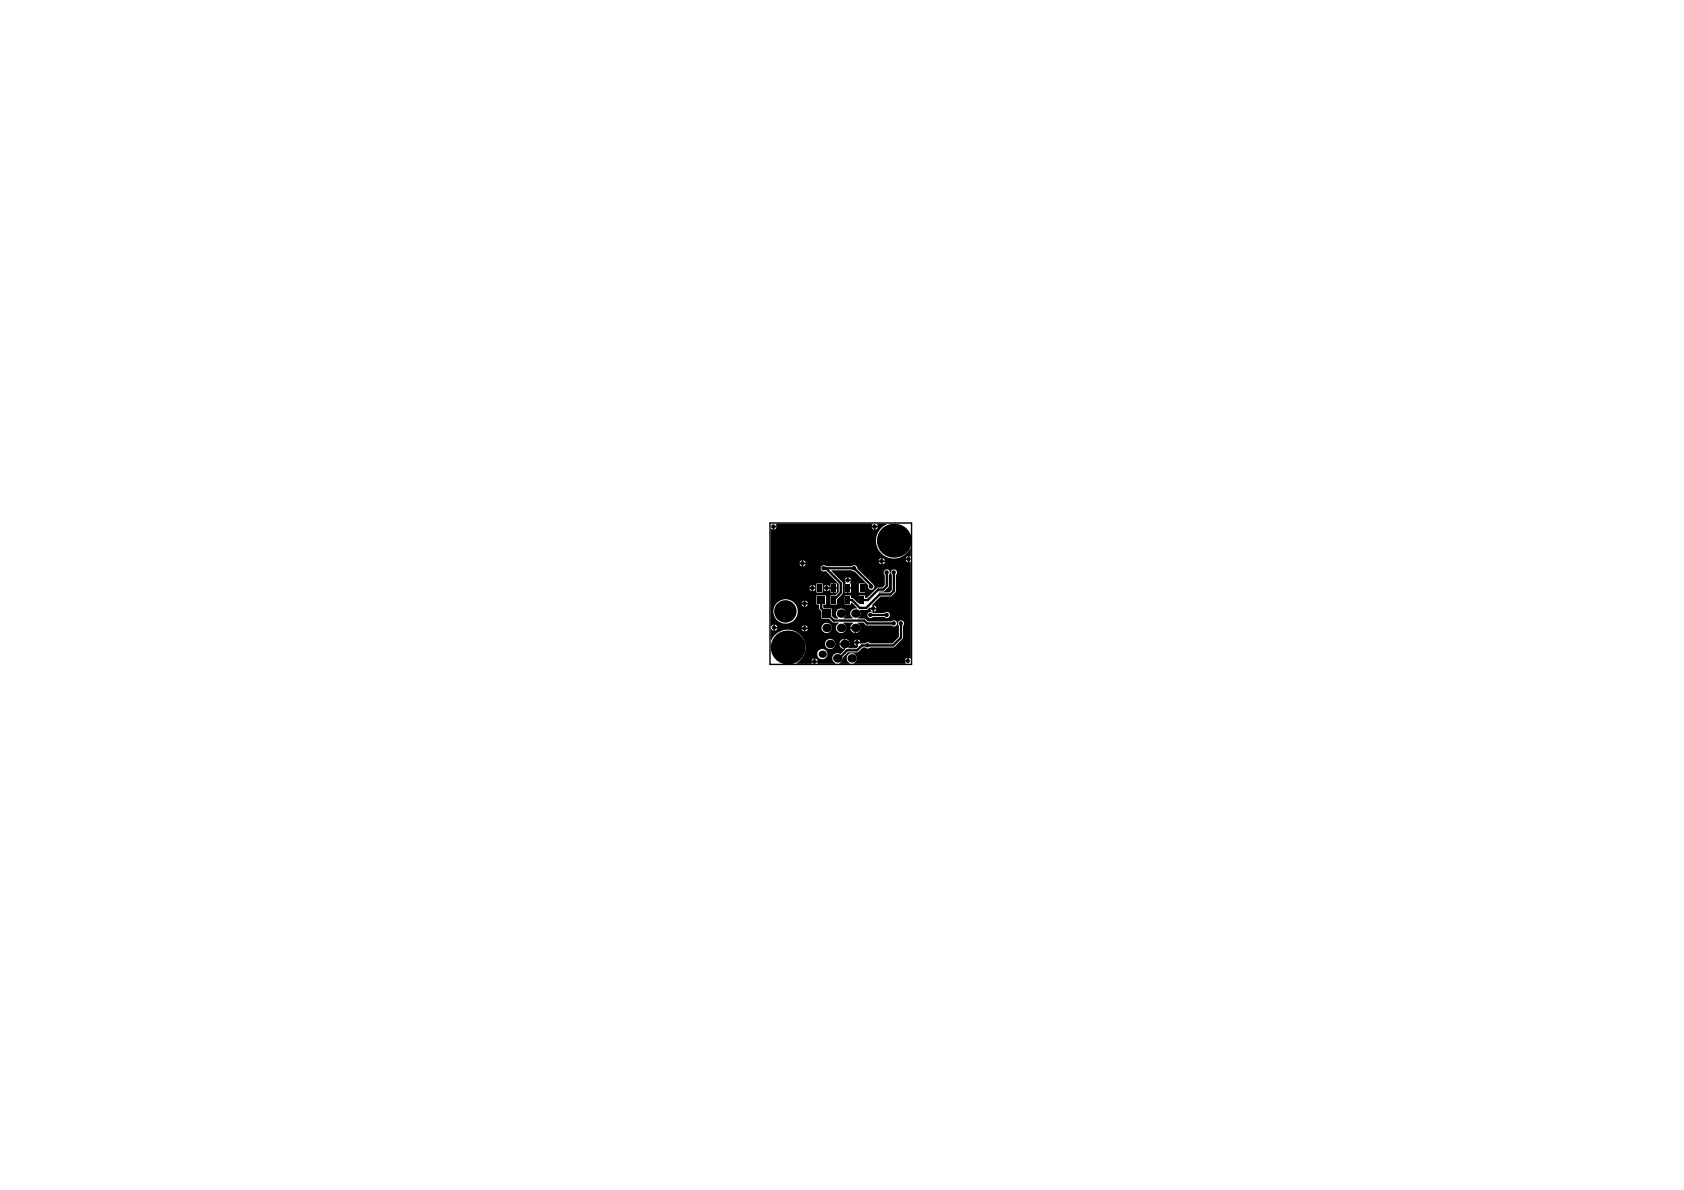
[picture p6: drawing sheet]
<svg xmlns="http://www.w3.org/2000/svg" width="297mm" height="210mm" viewBox="0 0 297 210" stroke-linecap="round" stroke-linejoin="round" font-family="sans-serif">
<path d="M135.8 92.3h25v24.9h-25z" fill="none" stroke="#000" stroke-width=".25"/>
<g fill="#000">
<path d="M136.3 92.9h.2v-.1h.5l-.1-.4h16.9l.1 .1-.1 .3h1l-.1-.4h1.7v.1a3.2 3.2 0 0 0-1 5.1 3.2 3.2 0 0 0 5.2-.9h.1v1.4h-.3v1l.3 .1v16.9h-.4v.5h-.1v.1h-.6l.1 .4h-9.1v-.1a.91 .91 0 0 0 .4-1.4 .91 .91 0 0 0-1.5 0 .91 .91 0 0 0 .4 1.4v.1h-1.8l-.1-.1 .5-.4 .1-.5 1-1 1.7-.1 .9-.8h.5a.53 .53 0 0 0 .8 0h4.2l1.5-1.6 .1-2.2a.56 .56 0 0 0 0-.8 .56 .56 0 0 0-.8 0 .56 .56 0 0 0 .1 .8v1.9l-1.2 1.2-3.9-.1a.56 .56 0 0 0-.9 .1l-.8 .1-.5-.1v.4l.1 .1-.4 .4h-1.4l.2-.7h-.7l-.1 .9-.8 .8a.9 .9 0 0 0-1.3 .3 .9 .9 0 0 0 .5 1.3l-.1 .1h-3.1v-.3h-1v.3h-2.7v-.1a3.2 3.2 0 0 0 .6-5.1 3.2 3.2 0 0 0-5 1h-.2v-1.9l.6 .3v-1.1l-.6 .3v-17.2l.4 .1zM154.4 93v.4l.4-.4zM153.8 93l.4 .4v-.4zM136.6 93v.4l.4-.4zM159.9 98.2l-.1 .3h.4v-.4zM155.7 98.5v.4h.4l-.2-.3zM155.2 98.6l-.2 .3h.4v-.4zM159.8 98.7l.1 .3 .3 .1v-.4zM141.7 98.8v.5h.4l-.1-.3zM141.2 99l-.2 .3h.4v-.5zM155.7 99.1v.4l.2-.1 .2-.3zM155 99.1l.2 .3 .2 .1v-.4zM144.9 99.9a.56 .56 0 0 0 0 .7 .56 .56 0 0 0 .7 .1l2.3 2.3v1.4l-.5 .6h-.9v1.6h1.1v-.8l1.1-1.2-.1-1.9-1.9-2v-.1h3.6l.4 .2 2.5 2.5a.56 .56 0 0 0 .3 .7 .56 .56 0 0 0 .7-.3 .56 .56 0 0 0-.3-.7l-2.7-2.7a.55 .55 0 0 0-.3-.6 .55 .55 0 0 0-.6 .2h-4.6a.55 .55 0 0 0-.8 0zM141.7 99.5v.4l.4-.4zM141 99.5l.4 .4v-.4zM149.7 101.8v.4h.4l-.1-.2zM149.2 102l-.2 .2h.4v-.4zM149 102.5l.2 .3-.2 .1v.7h1.1v-.7l-.2-.1 .2-.3zM147.2 102.9v.7h.4v-.7zM146.5 102.9v.7h.4v-.7zM145.9 103.2v.4h.4l-.1-.3zM145.4 103.3l-.1 .3h.4v-.4zM143.4 103.2v.4h.4l-.1-.3zM142.9 103.3l-.1 .3h.4v-.4zM145.9 103.9v.4l.3-.2 .1-.2zM145.3 103.9l.1 .2 .3 .2v-.4zM143.4 103.9v.4l.4-.4zM142.8 103.9l.1 .2 .3 .2v-.4zM151.5 102.9v1.6h1.1v-1.6zM149.7 103.9v.6h.4v-.6zM149 103.9v.6h.4v-.6zM147.2 103.9v.6h.4v-.6zM146.5 103.9v.6h.4v-.6zM144 102.9v1.6h1.1v-1.6zM144 105v1.6h.5v.8l.4 .4v1.3h1.3l.7 .7h1v.1a.91 .91 0 0 0-.3 1.4 .91 .91 0 0 0 1.5 0 .91 .91 0 0 0-.3-1.4v-.1h1.7l-.5 .8h1.8l-.5-.8h1l.6 .5h4.4a.55 .55 0 0 0 .8 .1 .55 .55 0 0 0 0-.8 .55 .55 0 0 0-.8 0h-4.2l-.5-.5h-1.2l-.1-.1 .5-.5-.1-.9h1.2l.5-.5 .5 .1v-.4l-.1-.1 1.5-1.5h1.9l.7-.7 .1-.3v-2.8a.55 .55 0 0 0 .1-.8 .55 .55 0 0 0-.8 0 .55 .55 0 0 0 0 .8v2.7l-.4 .4h-1.8v-.2h.8l.9-.8v-2.1a.55 .55 0 0 0 0-.8 .55 .55 0 0 0-.8 0 .55 .55 0 0 0 .1 .8v1.8l-.4 .4-1 .1-1.8 1.8h-.3v-.5h-1.1v1.4h-.1l-.9-.8-.4-.1v-.5h-1.1v1.6h1.1v-.3h.1l1 1-.1 .1a.91 .91 0 0 0-1.1 .5 .91 .91 0 0 0 .4 1.1v.1h-1.5l-.1-.1a.91 .91 0 0 0 .2-1.4 .91 .91 0 0 0-1.4 0 .91 .91 0 0 0 .3 1.4l-.1 .1h-.6l-.5-.5v-1.3h-1.3l-.2-.2v-.5h.5v-1.6zM142.1 105.9v.4h.4l-.2-.2zM141.6 106.1l-.2 .2h.4v-.4zM142.1 106.6v.4l.4-.3v-.1zM141.4 106.6l.2 .3 .2 .1v-.4zM154.2 106.8v.4h.4l-.2-.2zM153.5 107.5l.3 .3-.1 .1a.56 .56 0 0 0-.7 .7 .56 .56 0 0 0 1 .2h2a.56 .56 0 0 0 .8 .1 .56 .56 0 0 0 0-.8 .56 .56 0 0 0-.8 0h-2l-.2-.1 .1-.1v-.4zM154.2 107.5v.4l.4-.4zM136.4 107.8a2.16 2.16 0 0 0 4.3 0 2.16 2.16 0 0 0-4.3 0zM136.7 110.2v.4h.4zM142.1 110.3v.4h.4l-.2-.2zM141.6 110.5l-.2 .2h.4v-.4zM136.7 110.9v.4l.4-.4zM142.1 111v.4l.4-.3v-.1zM141.4 111l.4 .4v-.4zM151 110.9v.7h.1l.4-.2 .3-.5zM150 110.9l.3 .5 .5 .2v-.7zM144.9 110.8a.91 .91 0 0 0 1.8 0 .91 .91 0 0 0-1.8 0zM151.3 112.8v.4h.4l-.1-.3zM150.8 112.9l-.2 .3h.4v-.4zM149.1 112.7v.8h.7l-.2-.6zM148.3 112.9l-.2 .6h.7v-.8zM150.6 113.5l.2 .2 .2 .2v-.4zM148.1 113.7l.2 .5 .5 .3v-.8zM145.5 113.6a.91 .91 0 0 0 1.8 0 .91 .91 0 0 0-1.8 0zM144.1 115.4a.9 .9 0 0 0 1.8 0 .9 .9 0 0 0-1.8 0zM159.8 116.2l-.2 .3h.4v-.4zM143.8 116.2v.4h.4l-.1-.3zM143.3 116.3l-.1 .3h.4v-.4z"/>
<circle cx="136.4" cy="92.9" r=".39"/>
<circle cx="141.5" cy="99.4" r=".38"/>
<circle cx="154.3" cy="92.9" r=".39"/>
<circle cx="155.5" cy="99" r=".39"/>
<circle cx="157.7" cy="95.4" r="2.99"/>
<circle cx="160.2" cy="98.6" r=".39"/>
<circle cx="136.5" cy="110.7" r=".38"/>
<circle cx="138.5" cy="107.8" r="1.98"/>
<circle cx="138.9" cy="114.2" r="2.99"/>
<circle cx="141.9" cy="106.5" r=".39"/>
<circle cx="141.9" cy="110.8" r=".39"/>
<circle cx="143.3" cy="103.7" r=".39"/>
<circle cx="143.6" cy="116.7" r=".39"/>
<circle cx="145" cy="115.4" r=".65"/>
<circle cx="145.3" cy="100.2" r=".39"/>
<circle cx="145.8" cy="103.7" r=".39"/>
<circle cx="145.8" cy="110.8" r=".75"/>
<circle cx="146.4" cy="113.6" r=".75"/>
<circle cx="147.7" cy="116.1" r=".75"/>
<circle cx="148.4" cy="108.2" r=".75"/>
<circle cx="148.4" cy="110.8" r=".75"/>
<circle cx="149" cy="113.6" r=".75"/>
<circle cx="149.5" cy="102.4" r=".39"/>
<circle cx="150.2" cy="116.1" r=".75"/>
<circle cx="150.6" cy="100.2" r=".39"/>
<circle cx="150.9" cy="108.2" r=".75"/>
<circle cx="150.9" cy="110.8" r=".75"/>
<circle cx="151.1" cy="113.3" r=".39"/>
<circle cx="153" cy="113.8" r=".39"/>
<circle cx="153.5" cy="108.5" r=".39"/>
<circle cx="153.6" cy="103.5" r=".39"/>
<circle cx="154" cy="107.3" r=".38"/>
<circle cx="156.4" cy="108.5" r=".39"/>
<circle cx="156.4" cy="101" r=".39"/>
<circle cx="157.6" cy="110" r=".39"/>
<circle cx="157.6" cy="101" r=".38"/>
<circle cx="158.9" cy="110" r=".39"/>
<circle cx="160.1" cy="116.6" r=".39"/>
</g>
<path d="M144.9 105.8v1.5l2.2 2.2h5.3l.5 .5h4.8M145.3 100.2h5.4l3 3v.3M145.7 100.2l2.6 2.7v1.7l-1.2 1.2M153.6 108.5h2.8M156.4 101v2.4l-.6 .6h-.9l-1.8 1.8h-1M157.7 101v3.2l-.6 .7h-1.9l-2.4 2.3h-1.1l-1.4-1.4h-.8M158.9 110v2.5l-1.4 1.3h-5.4l-.9 .9h-1.8l-1.4 1.4h-.3" fill="none" stroke="#000" stroke-width=".41"/>
<g fill="#000">
<path d="M144.1 105.2h1.4v1.3h-1.4z" fill-rule="evenodd"/>
<path d="M144.2 103.1h.8v1.3h-.8z" fill-rule="evenodd"/>
<path d="M145.1 107.5h1.5v1.5h-1.5z" fill-rule="evenodd"/>
<path d="M146.7 103.1h.8v1.3h-.8z" fill-rule="evenodd"/>
<path d="M146.7 105.2h.7v1.3h-.7z" fill-rule="evenodd"/>
<path d="M149.1 103.1h.9v1.3h-.9z" fill-rule="evenodd"/>
<path d="M149.1 105.2h.8v1.3h-.8z" fill-rule="evenodd"/>
<path d="M151.7 103.1h.8v1.3h-.8z" fill-rule="evenodd"/>
<path d="M151.7 105.2h.7v1.3h-.7z" fill-rule="evenodd"/>
</g>
</svg>
